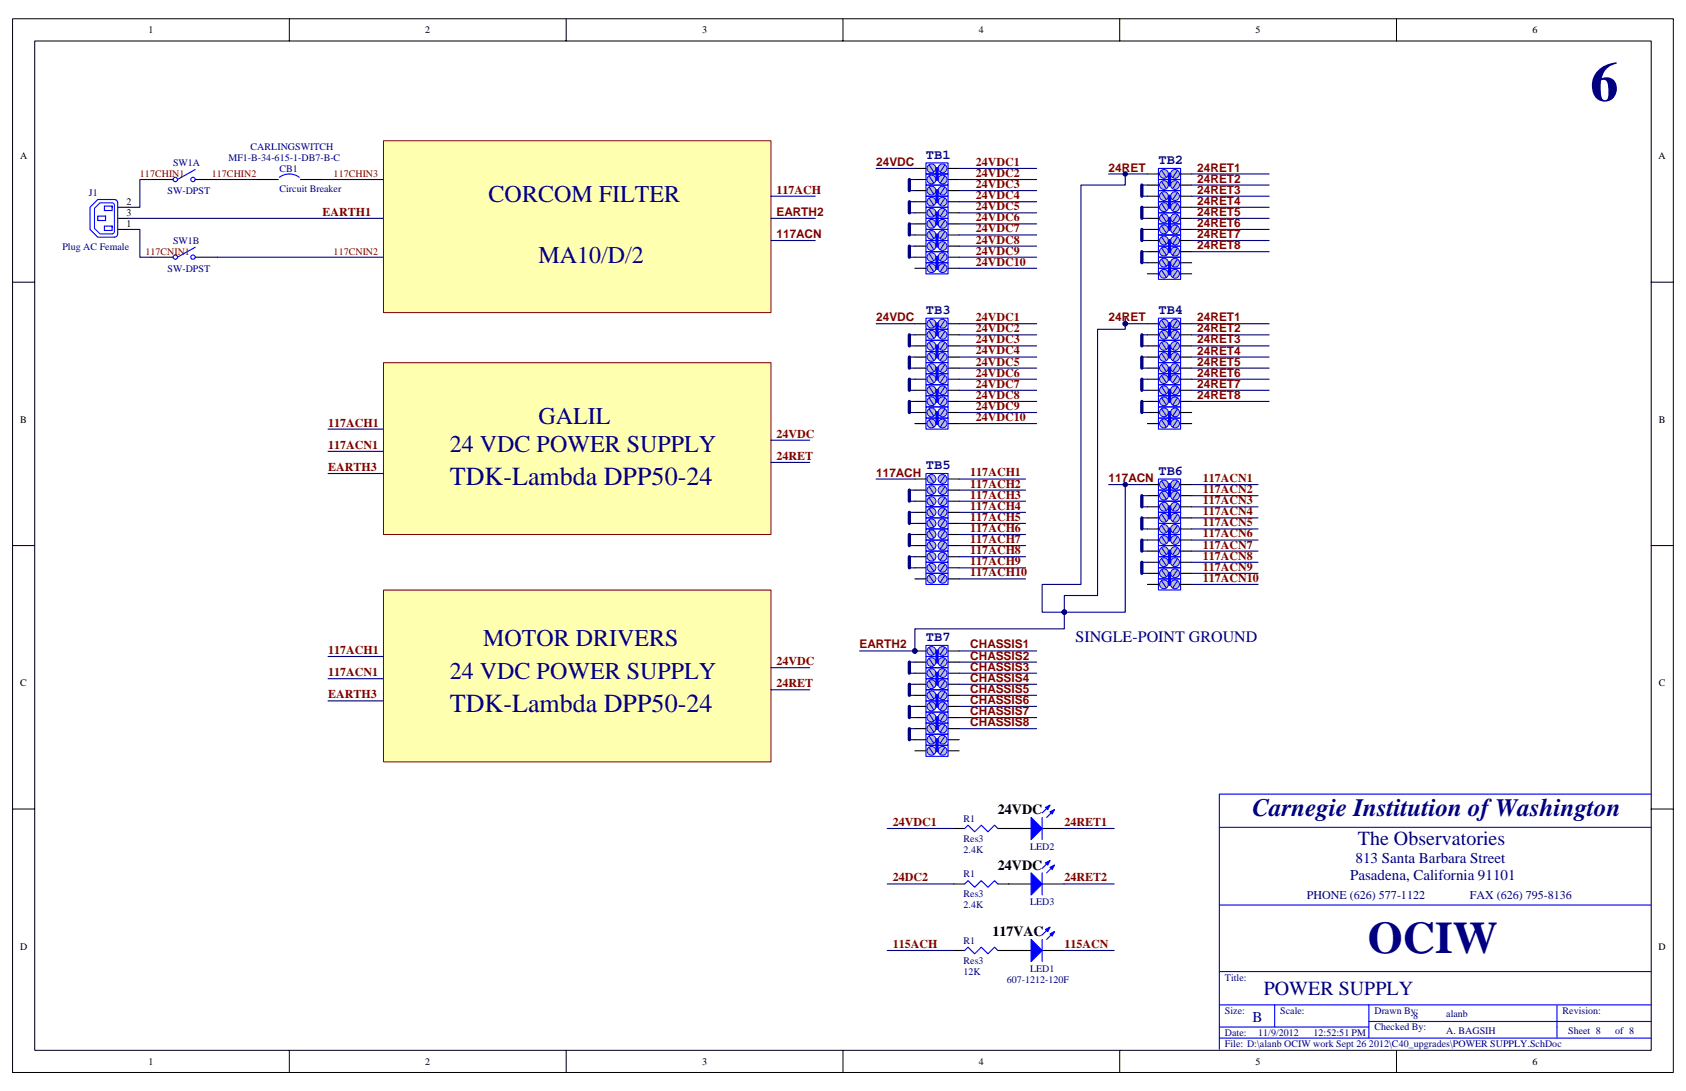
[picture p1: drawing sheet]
<svg xmlns="http://www.w3.org/2000/svg" width="432mm" height="279mm" viewBox="0 0 432 279" stroke-linecap="round" stroke-linejoin="round" font-family="sans-serif">
<defs><g id="words">
<text font-size="14.4" fill="#000080" x="407.3" y="25.8">6</text>
<text font-size="11.5" fill="#000080" x="350.3" y="244.1">OCIW</text>
<g font-size="6.7" fill="#000080">
<text x="115.2" y="124.1">TDK-Lambda DPP50-24</text>
<text x="115.2" y="182.3">TDK-Lambda DPP50-24</text>
</g>
<text font-size="6.4" fill="#000080" x="320.8" y="209.1">Carnegie Institution of Washington</text>
<g font-size="6.2" fill="#000080">
<text x="125.1" y="51.8">CORCOM FILTER</text>
<text x="137.9" y="67.4">MA10/D/2</text>
<text x="137.9" y="108.6">GALIL</text>
<text x="115.2" y="115.7">24 VDC POWER SUPPLY</text>
<text x="123.7" y="165.4">MOTOR DRIVERS</text>
<text x="115.2" y="173.9">24 VDC POWER SUPPLY</text>
</g>
<g font-size="5.1" fill="#000080">
<text x="347.7" y="216.5">The Observatories</text>
<text x="323.6" y="254.8">POWER SUPPLY</text>
</g>
<text font-size="4.1" fill="#000080" x="275.4" y="164.4">SINGLE-POINT GROUND</text>
<g font-size="3.9" fill="#000080">
<text x="347.2" y="221">813 Santa Barbara Street</text>
<text x="345.8" y="225.3">Pasadena, California 91101</text>
<text x="320.8" y="261.6">B</text>
</g>
<g font-size="3.6">
<text x="255.6" y="208.6">24VDC</text>
<text x="255.6" y="222.8">24VDC</text>
<text x="254.2" y="239.8">117VAC</text>
</g>
<g font-size="3.5" fill="#000080">
<text x="237.2" y="40.7">TB1</text>
<text x="296.7" y="42.1">TB2</text>
<text x="237.2" y="80.5">TB3</text>
<text x="296.7" y="80.5">TB4</text>
<text x="237.2" y="120.2">TB5</text>
<text x="296.7" y="121.6">TB6</text>
<text x="237.2" y="164.3">TB7</text>
</g>
<g font-size="3.1" fill="#800000">
<text x="249.9" y="42.5">24VDC1</text>
<text x="249.9" y="45.3">24VDC2</text>
<text x="198.9" y="49.6">117ACH</text>
<text x="249.9" y="48.2">24VDC3</text>
<text x="249.9" y="51">24VDC4</text>
<text x="249.9" y="53.8">24VDC5</text>
<text x="82.6" y="55.3">EARTH1</text>
<text x="249.9" y="56.7">24VDC6</text>
<text x="249.9" y="59.5">24VDC7</text>
<text x="249.9" y="65.2">24VDC9</text>
<text x="249.9" y="62.4">24VDC8</text>
<text x="249.9" y="68.1">24VDC10</text>
<text x="249.9" y="82.3">24VDC1</text>
<text x="249.9" y="85.1">24VDC2</text>
<text x="249.9" y="87.9">24VDC3</text>
<text x="249.9" y="90.8">24VDC4</text>
<text x="249.9" y="93.6">24VDC5</text>
<text x="249.9" y="96.5">24VDC6</text>
<text x="249.9" y="99.3">24VDC7</text>
<text x="249.9" y="102.1">24VDC8</text>
<text x="249.9" y="105">24VDC9</text>
<text x="249.9" y="107.8">24VDC10</text>
<text x="84" y="109.2">117ACH1</text>
<text x="198.9" y="112.1">24VDC</text>
<text x="84" y="114.9">117ACN1</text>
<text x="198.9" y="117.8">24RET</text>
<text x="84" y="120.6">EARTH3</text>
<text x="248.5" y="122">117ACH1</text>
<text x="248.5" y="124.9">117ACH2</text>
<text x="308" y="123.4">117ACN1</text>
<text x="248.5" y="127.7">117ACH3</text>
<text x="248.5" y="130.6">117ACH4</text>
<text x="308" y="126.3">117ACN2</text>
<text x="308" y="129.1">117ACN3</text>
<text x="308" y="132">117ACN4</text>
<text x="248.5" y="133.4">117ACH5</text>
<text x="248.5" y="136.2">117ACH6</text>
<text x="308" y="134.8">117ACN5</text>
<text x="308" y="137.6">117ACN6</text>
<text x="248.5" y="139.1">117ACH7</text>
<text x="248.5" y="141.9">117ACH8</text>
<text x="308" y="140.5">117ACN7</text>
<text x="308" y="143.3">117ACN8</text>
<text x="248.5" y="144.8">117ACH9</text>
<text x="248.5" y="147.6">117ACH10</text>
<text x="308" y="146.2">117ACN9</text>
<text x="308" y="149">117ACN10</text>
<text x="84" y="167.5">117ACH1</text>
<text x="84" y="173.2">117ACN1</text>
<text x="198.9" y="170.3">24VDC</text>
<text x="84" y="178.8">EARTH3</text>
<text x="198.9" y="176">24RET</text>
<text x="228.6" y="211.5">24VDC1</text>
<text x="272.6" y="211.5">24RET1</text>
<text x="228.6" y="225.7">24DC2</text>
<text x="272.6" y="225.7">24RET2</text>
<text x="228.6" y="242.8">115ACH</text>
<text x="272.6" y="242.8">115ACN</text>
</g>
<g font-size="3.1" fill="#000080">
<text x="334.7" y="230.3">PHONE (626) 577-1122</text>
<text x="376.4" y="230.3">FAX (626) 795-8136</text>
</g>
<g font-size="3" fill="#800000">
<text x="224.4" y="42.5">24VDC</text>
<text x="283.9" y="43.9">24RET</text>
<text x="306.6" y="43.9">24RET1</text>
<text x="306.6" y="46.8">24RET2</text>
<text x="306.6" y="49.6">24RET3</text>
<text x="306.6" y="52.5">24RET4</text>
<text x="198.9" y="55.3">EARTH2</text>
<text x="306.6" y="55.3">24RET5</text>
<text x="306.6" y="58.1">24RET6</text>
<text x="198.9" y="61">117ACN</text>
<text x="306.6" y="61">24RET7</text>
<text x="306.6" y="63.8">24RET8</text>
<text x="224.4" y="82.3">24VDC</text>
<text x="283.9" y="82.3">24RET</text>
<text x="306.6" y="82.3">24RET1</text>
<text x="306.6" y="85.1">24RET2</text>
<text x="306.6" y="87.9">24RET3</text>
<text x="306.6" y="90.8">24RET4</text>
<text x="306.6" y="93.6">24RET5</text>
<text x="306.6" y="96.5">24RET6</text>
<text x="306.6" y="99.3">24RET7</text>
<text x="306.6" y="102.2">24RET8</text>
<text x="224.4" y="122">117ACH</text>
<text x="283.9" y="123.5">117ACN</text>
<text x="220.1" y="166.1">EARTH2</text>
<text x="248.5" y="166.1">CHASSIS1</text>
<text x="248.5" y="168.9">CHASSIS2</text>
<text x="248.5" y="171.8">CHASSIS3</text>
<text x="248.5" y="174.6">CHASSIS4</text>
<text x="248.5" y="177.4">CHASSIS5</text>
<text x="248.5" y="180.3">CHASSIS6</text>
<text x="248.5" y="183.1">CHASSIS7</text>
<text x="248.5" y="186">CHASSIS8</text>
</g>
<g font-size="2.6">
<text x="38" y="8.5">1</text>
<text x="108.9" y="8.5">2</text>
<text x="179.8" y="8.5">3</text>
<text x="250.7" y="8.5">4</text>
<text x="321.6" y="8.5">5</text>
<text x="392.5" y="8.5">6</text>
<text x="5.1" y="40.8">A</text>
<text x="424.8" y="40.8">A</text>
<text x="32.4" y="52.5">2</text>
<text x="32.4" y="58.2">1</text>
<text x="32.4" y="55.4">3</text>
<text x="5.2" y="108.3">B</text>
<text x="424.9" y="108.3">B</text>
<text x="5.2" y="175.8">C</text>
<text x="424.9" y="175.8">C</text>
<text x="5.1" y="243.2">D</text>
<text x="424.8" y="243.2">D</text>
<text x="38" y="272.7">1</text>
<text x="108.9" y="272.7">2</text>
<text x="179.8" y="272.7">3</text>
<text x="250.7" y="272.7">4</text>
<text x="321.6" y="272.7">5</text>
<text x="392.5" y="272.7">6</text>
</g>
<g font-size="2.6" fill="#000080">
<text x="58.5" y="41.2">MF1-B-34-615-1-DB7-B-C</text>
<text x="64.2" y="38.3">CARLINGSWITCH</text>
<text x="44.3" y="42.6">SW1A</text>
<text x="71.6" y="44">CB1</text>
<text x="22.8" y="50.3">J1</text>
<text x="42.9" y="49.7">SW-DPST</text>
<text x="71.6" y="49.1">Circuit Breaker</text>
<text x="16" y="63.9">Plug AC Female</text>
<text x="44.3" y="62.5">SW1B</text>
<text x="42.9" y="69.6">SW-DPST</text>
<text x="246.8" y="210.5">R1</text>
<text x="246.8" y="215.6">Res3</text>
<text x="246.8" y="218.4">2.4K</text>
<text x="263.8" y="217.6">LED2</text>
<text x="246.8" y="224.7">R1</text>
<text x="246.8" y="232.6">2.4K</text>
<text x="246.8" y="229.8">Res3</text>
<text x="263.8" y="231.8">LED3</text>
<text x="246.8" y="241.7">R1</text>
<text x="246.8" y="249.7">12K</text>
<text x="246.8" y="246.8">Res3</text>
<text x="257.9" y="251.7">607-1212-120F</text>
<text x="263.8" y="248.8">LED1</text>
<text x="313.7" y="251.1">Title:</text>
<text x="313.7" y="259.6">Size:</text>
<text x="327.9" y="259.6">Scale:</text>
<text x="352" y="263.9">Checked By:</text>
<text x="352" y="259.6">Drawn By:</text>
<text x="361.9" y="261">8</text>
<text x="370.4" y="260.5">alanb</text>
<text x="400.2" y="259.6">Revision:</text>
<text x="313.7" y="265.3">Date:</text>
<text x="313.7" y="268.2">File: D:\alanb OCIW work Sept 26 2012\C40_upgrades\POWER SUPPLY.SchDoc</text>
<text x="322.2" y="265.3">11/9/2012</text>
<text x="336.4" y="265.3">12:52:51 PM</text>
<text x="370.4" y="264.8">A. BAGSIH</text>
<text x="401.6" y="264.8">Sheet 8</text>
<text x="413.7" y="264.8">of 8</text>
</g>
<g font-size="2.6" fill="#800000">
<text x="35.8" y="45.4">117CHIN1</text>
<text x="54.3" y="45.4">117CHIN2</text>
<text x="85.5" y="45.4">117CHIN3</text>
<text x="37.3" y="65.3">117CNIN1</text>
<text x="85.5" y="65.3">117CNIN2</text>
</g>
</g></defs>
<path d="M3.2 4.8h425.4v269.9h-425.4z" fill="none" stroke="#000" stroke-width=".26"/>
<path d="M8.9 10.5h414v258.5h-414z" fill="#fff"/>
<g fill="none" stroke="#000" stroke-width=".26">
<path d="M8.9 10.5h414v258.5h-414zM74.1 4.8v5.7M145 4.8v5.7M215.9 4.8v5.7M286.8 4.8v5.7M357.7 4.8v5.7M3.2 72.3h5.7M422.9 72.3h5.6M3.2 139.7h5.7M422.9 139.7h5.6M3.2 207.2h5.7M422.9 207.2h5.6"/>
<path d="M74.1 269v5.7M145 269v5.7M215.9 269v5.7M286.8 269v5.7M357.7 269v5.7"/>
</g>
<path d="M422.9 211.9h-110.6v56.8M422.9 203.4h-110.6v8.5M312.3 231.8h110.6M312.3 248.8h110.6M312.3 257.3h110.6M326.5 257.3v5.7M350.6 257.3v8.6M398.8 257.3v8.6M312.3 265.9h110.6M312.3 263h38.3M350.6 261.6h72.3" fill="none" stroke="#00f" stroke-width=".28"/>
<path d="M98.2 36.1h99.3v44h-99.3z" fill="#ffffb0"/>
<path d="M98.2 36h99.3v44.1h-99.3z" fill="none" stroke="#800000" stroke-width=".26"/>
<g fill="#c0c0c0" stroke="#00f" stroke-width=".26">
<circle cx="238.6" cy="43.1" r="1.13"/>
<circle cx="241.4" cy="43.1" r="1.13"/>
</g>
<path d="M237.2 41.7h5.6v2.9h-5.6zM238 42.3l1.1 1.7M242 42.3l-1.2 1.7" fill="none" stroke="#00f" stroke-width=".28"/>
<path d="M234.3 43.1h2.9M242.8 43.1h2.8" fill="none" stroke="#000" stroke-width=".28"/>
<g fill="#c0c0c0" stroke="#00f" stroke-width=".26">
<circle cx="238.6" cy="46" r="1.13"/>
<circle cx="241.4" cy="46" r="1.13"/>
</g>
<path d="M237.2 44.6h5.6v2.8h-5.6zM238 45.1l1.1 1.7M242 45.1l-1.2 1.7" fill="none" stroke="#00f" stroke-width=".28"/>
<path d="M234.3 46h2.9M242.8 46h2.8" fill="none" stroke="#000" stroke-width=".28"/>
<g fill="#c0c0c0" stroke="#00f" stroke-width=".26">
<circle cx="238.6" cy="48.8" r="1.13"/>
<circle cx="241.4" cy="48.8" r="1.13"/>
</g>
<path d="M237.2 47.4h5.6v2.8h-5.6zM238 48l1.1 1.7M242 48l-1.2 1.7" fill="none" stroke="#00f" stroke-width=".28"/>
<path d="M234.3 48.8h2.9M242.8 48.8h2.8" fill="none" stroke="#000" stroke-width=".28"/>
<g fill="#c0c0c0" stroke="#00f" stroke-width=".26">
<circle cx="238.6" cy="51.6" r="1.13"/>
<circle cx="241.4" cy="51.6" r="1.13"/>
</g>
<path d="M237.2 50.2h5.6v2.9h-5.6zM238 50.8l1.1 1.7M242 50.8l-1.2 1.7" fill="none" stroke="#00f" stroke-width=".28"/>
<path d="M234.3 51.7h2.9M242.8 51.7h2.8" fill="none" stroke="#000" stroke-width=".28"/>
<g fill="#c0c0c0" stroke="#00f" stroke-width=".26">
<circle cx="238.6" cy="54.5" r="1.13"/>
<circle cx="241.4" cy="54.5" r="1.13"/>
</g>
<path d="M237.2 53.1h5.6v2.8h-5.6zM238 53.7l1.1 1.7M242 53.7l-1.2 1.7" fill="none" stroke="#00f" stroke-width=".28"/>
<path d="M234.3 54.5h2.9M242.8 54.5h2.8" fill="none" stroke="#000" stroke-width=".28"/>
<g fill="#c0c0c0" stroke="#00f" stroke-width=".26">
<circle cx="238.6" cy="57.3" r="1.13"/>
<circle cx="241.4" cy="57.3" r="1.13"/>
</g>
<path d="M237.2 55.9h5.6v2.9h-5.6zM238 56.5l1.1 1.7M242 56.5l-1.2 1.7" fill="none" stroke="#00f" stroke-width=".28"/>
<path d="M234.3 57.3h2.9M242.8 57.3h2.8" fill="none" stroke="#000" stroke-width=".28"/>
<g fill="#c0c0c0" stroke="#00f" stroke-width=".26">
<circle cx="238.6" cy="60.2" r="1.13"/>
<circle cx="241.4" cy="60.2" r="1.13"/>
</g>
<path d="M237.2 58.8h5.6v2.8h-5.6zM238 59.3l1.1 1.7M242 59.3l-1.2 1.7" fill="none" stroke="#00f" stroke-width=".28"/>
<path d="M234.3 60.2h2.9M242.8 60.2h2.8" fill="none" stroke="#000" stroke-width=".28"/>
<g fill="#c0c0c0" stroke="#00f" stroke-width=".26">
<circle cx="238.6" cy="63" r="1.13"/>
<circle cx="241.4" cy="63" r="1.13"/>
</g>
<path d="M237.2 61.6h5.6v2.9h-5.6zM238 62.2l1.1 1.7M242 62.2l-1.2 1.7" fill="none" stroke="#00f" stroke-width=".28"/>
<path d="M234.3 63h2.9M242.8 63h2.8" fill="none" stroke="#000" stroke-width=".28"/>
<g fill="#c0c0c0" stroke="#00f" stroke-width=".26">
<circle cx="238.6" cy="65.9" r="1.13"/>
<circle cx="241.4" cy="65.8" r="1.13"/>
</g>
<path d="M237.2 64.5h5.6v2.8h-5.6zM238 65l1.1 1.7M242 65l-1.2 1.7" fill="none" stroke="#00f" stroke-width=".28"/>
<path d="M234.3 65.9h2.9M242.8 65.9h2.8" fill="none" stroke="#000" stroke-width=".28"/>
<path d="M232.9 46v2.8M232.9 51.7v2.8M232.9 57.3v2.9M232.9 63v2.9" fill="none" stroke="#000080" stroke-width=".85"/>
<g fill="none" stroke="#000080" stroke-width=".28">
<path d="M232.9 46h1.4M232.9 48.8h1.4M232.9 51.7h1.4M232.9 54.5h1.4M232.9 57.3h1.4M245.6 46h19.9M245.6 48.8h19.9M245.6 51.7h19.9M245.6 54.5h19.9M245.6 57.3h19.9M245.6 43.1h19.9M232.9 60.2h1.4"/>
<path d="M232.9 63h1.4M232.9 65.9h1.4M245.6 60.2h19.9M245.6 63h19.9"/>
</g>
<path d="M240 43.1v2.9M240 48.8v2.9M240 54.5v2.8M240 60.2v2.8" fill="none" stroke="#00f" stroke-width=".85"/>
<g fill="#c0c0c0" stroke="#00f" stroke-width=".26">
<circle cx="238.6" cy="68.7" r="1.13"/>
<circle cx="241.4" cy="68.7" r="1.13"/>
</g>
<path d="M237.2 67.3h5.6v2.8h-5.6zM238 67.9l1.1 1.7M242 67.9l-1.2 1.7" fill="none" stroke="#00f" stroke-width=".28"/>
<path d="M234.3 68.7h2.9M242.8 68.7h2.8" fill="none" stroke="#000" stroke-width=".28"/>
<path d="M240 65.9v2.8" fill="none" stroke="#00f" stroke-width=".85"/>
<g fill="#c0c0c0" stroke="#00f" stroke-width=".26">
<circle cx="298.1" cy="44.5" r="1.13"/>
<circle cx="300.9" cy="44.5" r="1.13"/>
</g>
<path d="M296.7 43.1h5.7v2.9h-5.7zM297.5 43.7l1.2 1.7M301.5 43.7l-1.1 1.7" fill="none" stroke="#00f" stroke-width=".28"/>
<path d="M293.9 44.6h2.8M302.4 44.6h2.8" fill="none" stroke="#000" stroke-width=".28"/>
<g fill="#c0c0c0" stroke="#00f" stroke-width=".26">
<circle cx="298.1" cy="47.4" r="1.13"/>
<circle cx="300.9" cy="47.4" r="1.13"/>
</g>
<path d="M296.7 46h5.7v2.8h-5.7zM297.5 46.5l1.2 1.8M301.5 46.5l-1.1 1.8" fill="none" stroke="#00f" stroke-width=".28"/>
<path d="M293.9 47.4h2.8M302.4 47.4h2.8" fill="none" stroke="#000" stroke-width=".28"/>
<g fill="#c0c0c0" stroke="#00f" stroke-width=".26">
<circle cx="298.1" cy="50.2" r="1.13"/>
<circle cx="300.9" cy="50.2" r="1.13"/>
</g>
<path d="M296.7 48.8h5.7v2.9h-5.7zM297.5 49.4l1.2 1.7M301.5 49.4l-1.1 1.7" fill="none" stroke="#00f" stroke-width=".28"/>
<path d="M293.9 50.2h2.8M302.4 50.2h2.8" fill="none" stroke="#000" stroke-width=".28"/>
<g fill="#c0c0c0" stroke="#00f" stroke-width=".26">
<circle cx="298.1" cy="53.1" r="1.13"/>
<circle cx="300.9" cy="53.1" r="1.13"/>
</g>
<path d="M296.7 51.7h5.7v2.8h-5.7zM297.5 52.2l1.2 1.7M301.5 52.2l-1.1 1.7" fill="none" stroke="#00f" stroke-width=".28"/>
<path d="M293.9 53.1h2.8M302.4 53.1h2.8" fill="none" stroke="#000" stroke-width=".28"/>
<g fill="#c0c0c0" stroke="#00f" stroke-width=".26">
<circle cx="298.1" cy="55.9" r="1.13"/>
<circle cx="300.9" cy="55.9" r="1.13"/>
</g>
<path d="M296.7 54.5h5.7v2.8h-5.7zM297.5 55.1l1.2 1.7M301.5 55.1l-1.1 1.7" fill="none" stroke="#00f" stroke-width=".28"/>
<path d="M293.9 55.9h2.8M302.4 55.9h2.8" fill="none" stroke="#000" stroke-width=".28"/>
<g fill="#c0c0c0" stroke="#00f" stroke-width=".26">
<circle cx="298.1" cy="58.8" r="1.13"/>
<circle cx="300.9" cy="58.8" r="1.13"/>
</g>
<path d="M296.7 57.3h5.7v2.9h-5.7zM297.5 57.9l1.2 1.7M301.5 57.9l-1.1 1.7" fill="none" stroke="#00f" stroke-width=".28"/>
<path d="M293.9 58.8h2.8M302.4 58.8h2.8" fill="none" stroke="#000" stroke-width=".28"/>
<g fill="#c0c0c0" stroke="#00f" stroke-width=".26">
<circle cx="298.1" cy="61.6" r="1.13"/>
<circle cx="300.9" cy="61.6" r="1.13"/>
</g>
<path d="M296.7 60.2h5.7v2.8h-5.7zM297.5 60.7l1.2 1.8M301.5 60.7l-1.1 1.8" fill="none" stroke="#00f" stroke-width=".28"/>
<path d="M293.9 61.6h2.8M302.4 61.6h2.8" fill="none" stroke="#000" stroke-width=".28"/>
<g fill="#c0c0c0" stroke="#00f" stroke-width=".26">
<circle cx="298.1" cy="64.4" r="1.13"/>
<circle cx="300.9" cy="64.4" r="1.13"/>
</g>
<path d="M296.7 63h5.7v2.9h-5.7zM297.5 63.6l1.2 1.7M301.5 63.6l-1.1 1.7" fill="none" stroke="#00f" stroke-width=".28"/>
<path d="M293.9 64.5h2.8M302.4 64.5h2.8" fill="none" stroke="#000" stroke-width=".28"/>
<g fill="#c0c0c0" stroke="#00f" stroke-width=".26">
<circle cx="298.1" cy="67.3" r="1.13"/>
<circle cx="300.9" cy="67.3" r="1.13"/>
</g>
<path d="M296.7 65.9h5.7v2.8h-5.7zM297.5 66.4l1.2 1.7M301.5 66.4l-1.1 1.7" fill="none" stroke="#00f" stroke-width=".28"/>
<path d="M293.9 67.3h2.8M302.4 67.3h2.8" fill="none" stroke="#000" stroke-width=".28"/>
<path d="M292.4 47.4v2.8M292.4 53.1v2.8M292.4 58.8v2.8M292.4 64.5v2.8" fill="none" stroke="#000080" stroke-width=".85"/>
<g fill="none" stroke="#000080" stroke-width=".28">
<path d="M292.4 47.4h1.5M292.4 50.2h1.5M292.4 53.1h1.5M292.4 55.9h1.5M292.4 58.8h1.5M305.2 47.4h19.8M305.2 50.2h19.8M305.2 53.1h19.8M305.2 55.9h19.8M305.2 58.8h19.8M305.2 44.6h19.8M292.4 61.6h1.5"/>
<path d="M292.4 64.5h1.5M292.4 67.3h1.5M305.2 61.6h19.8M305.2 64.5h19.8"/>
</g>
<path d="M299.5 44.6v2.8M299.5 50.2v2.9M299.5 55.9v2.9M299.5 61.6v2.9" fill="none" stroke="#00f" stroke-width=".85"/>
<g fill="#c0c0c0" stroke="#00f" stroke-width=".26">
<circle cx="298.1" cy="70.1" r="1.13"/>
<circle cx="300.9" cy="70.1" r="1.13"/>
</g>
<path d="M296.7 68.7h5.7v2.8h-5.7zM297.5 69.3l1.2 1.7M301.5 69.3l-1.1 1.7" fill="none" stroke="#00f" stroke-width=".28"/>
<path d="M293.9 70.1h2.8M302.4 70.1h2.8" fill="none" stroke="#000" stroke-width=".28"/>
<path d="M299.5 67.3v2.8" fill="none" stroke="#00f" stroke-width=".85"/>
<path d="M98.2 92.9h99.3v44h-99.3z" fill="#ffffb0"/>
<path d="M98.2 92.9h99.3v44h-99.3z" fill="none" stroke="#800000" stroke-width=".26"/>
<path d="M55.7 46h9.9M197.4 50.2h11.4M197.4 55.9h11.4M197.4 61.6h11.4M84 109.9h14.2M84 115.6h14.2M197.4 112.7h10M197.4 118.4h10M84 121.3h14.2M227.2 243.4h17M272.6 243.4h12.7" fill="none" stroke="#000080" stroke-width=".28"/>
<path d="M38.7 46h5.6M50 46h5.7M65.6 46h5.7M76.9 46h5.7M38.7 65.9h5.6M50 65.9h5.7M244.2 243.4h2.9M255.6 243.4h8.5M266.9 243.4h5.7" fill="none" stroke="#000" stroke-width=".28"/>
<g fill="none" stroke="#00f" stroke-width=".28">
<path d="M50 43.4l-4.5 2.6M76.6 45.4a4.3 4.3 0 0 0-5.1 0M50 63.3l-4.5 2.6M268.9 237.4l-2 2M270 238.6l-1.9 2M247.1 243.4l.8-.8 1.7 1.7 1.7-1.7 1.7 1.7 1.7-1.7 .9 .8M266.9 240.6v5.7"/>
<circle cx="44.9" cy="46" r=".57"/>
<circle cx="49.4" cy="46" r=".57"/>
<circle cx="44.9" cy="65.9" r=".56"/>
<circle cx="49.4" cy="65.9" r=".56"/>
</g>
<g fill="#00f" stroke="#00f" stroke-width=".28">
<path d="M264.1 240.6l2.8 2.8-2.8 2.9z"/>
<path d="M268.9 239.2l1.1-.6-.5 1.1z"/>
<path d="M267.8 238l1.1-.6-.6 1.2z"/>
</g>
<g fill="#fff" stroke="#00f" stroke-width=".28">
<path d="M25 55.4v1.1h2v-1.1z" fill-rule="evenodd"/>
<path d="M26.7 52.8v1.1h2v-1.1z" fill-rule="evenodd"/>
<path d="M26.7 57.9v1.1h2v-1.1z" fill-rule="evenodd"/>
</g>
<path d="M29.3 60.7a.83 .83 0 0 0 .8-.8v-8a.85 .85 0 0 0-.8-.8h-4.3l-1.9 2v5.7l1.9 1.9h4.3" fill="none" stroke="#00f" stroke-width=".28"/>
<path d="M28.7 59.9l.3-.1 .3-.5-.1-7.1-.5-.3h-3.1l-1.4 1.5v5.1l1.4 1.4h3.1" fill="none" stroke="#00f" stroke-width=".26"/>
<path d="M30.1 58.8h2.9M30.1 55.9h2.9M30.1 53.1h2.9" fill="none" stroke="#000" stroke-width=".28"/>
<path d="M33 58.8h2.8v7.1h2.9M38.7 46h-2.9v7.1h-2.8" fill="none" stroke="#000080" stroke-width=".28"/>
<g fill="#c0c0c0" stroke="#00f" stroke-width=".26">
<circle cx="238.6" cy="122.7" r="1.13"/>
<circle cx="241.4" cy="122.7" r="1.13"/>
</g>
<path d="M237.2 121.3h5.6v2.8h-5.6zM238 121.8l1.1 1.7M242 121.8l-1.2 1.7" fill="none" stroke="#00f" stroke-width=".28"/>
<path d="M234.3 122.7h2.9M242.8 122.7h2.8" fill="none" stroke="#000" stroke-width=".28"/>
<g fill="#c0c0c0" stroke="#00f" stroke-width=".26">
<circle cx="238.6" cy="125.5" r="1.13"/>
<circle cx="241.4" cy="125.5" r="1.13"/>
</g>
<path d="M237.2 124.1h5.6v2.8h-5.6zM238 124.7l1.1 1.7M242 124.7l-1.2 1.7" fill="none" stroke="#00f" stroke-width=".28"/>
<path d="M234.3 125.5h2.9M242.8 125.5h2.8" fill="none" stroke="#000" stroke-width=".28"/>
<g fill="#c0c0c0" stroke="#00f" stroke-width=".26">
<circle cx="238.6" cy="128.4" r="1.13"/>
<circle cx="241.4" cy="128.4" r="1.13"/>
</g>
<path d="M237.2 126.9h5.6v2.9h-5.6zM238 127.5l1.1 1.7M242 127.5l-1.2 1.7" fill="none" stroke="#00f" stroke-width=".28"/>
<path d="M234.3 128.4h2.9M242.8 128.4h2.8" fill="none" stroke="#000" stroke-width=".28"/>
<g fill="#c0c0c0" stroke="#00f" stroke-width=".26">
<circle cx="238.6" cy="131.2" r="1.13"/>
<circle cx="241.4" cy="131.2" r="1.13"/>
</g>
<path d="M237.2 129.8h5.6v2.8h-5.6zM238 130.3l1.1 1.8M242 130.3l-1.2 1.8" fill="none" stroke="#00f" stroke-width=".28"/>
<path d="M234.3 131.2h2.9M242.8 131.2h2.8" fill="none" stroke="#000" stroke-width=".28"/>
<g fill="#c0c0c0" stroke="#00f" stroke-width=".26">
<circle cx="238.6" cy="134" r="1.13"/>
<circle cx="241.4" cy="134" r="1.13"/>
</g>
<path d="M237.2 132.6h5.6v2.9h-5.6zM238 133.2l1.1 1.7M242 133.2l-1.2 1.7" fill="none" stroke="#00f" stroke-width=".28"/>
<path d="M234.3 134h2.9M242.8 134h2.8" fill="none" stroke="#000" stroke-width=".28"/>
<g fill="#c0c0c0" stroke="#00f" stroke-width=".26">
<circle cx="238.6" cy="136.9" r="1.13"/>
<circle cx="241.4" cy="136.9" r="1.13"/>
</g>
<path d="M237.2 135.5h5.6v2.8h-5.6zM238 136l1.1 1.7M242 136l-1.2 1.7" fill="none" stroke="#00f" stroke-width=".28"/>
<path d="M234.3 136.9h2.9M242.8 136.9h2.8" fill="none" stroke="#000" stroke-width=".28"/>
<g fill="#c0c0c0" stroke="#00f" stroke-width=".26">
<circle cx="238.6" cy="139.7" r="1.13"/>
<circle cx="241.4" cy="139.7" r="1.13"/>
</g>
<path d="M237.2 138.3h5.6v2.8h-5.6zM238 138.9l1.1 1.7M242 138.9l-1.2 1.7" fill="none" stroke="#00f" stroke-width=".28"/>
<path d="M234.3 139.7h2.9M242.8 139.7h2.8" fill="none" stroke="#000" stroke-width=".28"/>
<g fill="#c0c0c0" stroke="#00f" stroke-width=".26">
<circle cx="238.6" cy="142.6" r="1.13"/>
<circle cx="241.4" cy="142.6" r="1.13"/>
</g>
<path d="M237.2 141.1h5.6v2.9h-5.6zM238 141.7l1.1 1.7M242 141.7l-1.2 1.7" fill="none" stroke="#00f" stroke-width=".28"/>
<path d="M234.3 142.6h2.9M242.8 142.6h2.8" fill="none" stroke="#000" stroke-width=".28"/>
<g fill="#c0c0c0" stroke="#00f" stroke-width=".26">
<circle cx="238.6" cy="145.4" r="1.13"/>
<circle cx="241.4" cy="145.4" r="1.13"/>
</g>
<path d="M237.2 144h5.6v2.8h-5.6zM238 144.6l1.1 1.7M242 144.6l-1.2 1.7" fill="none" stroke="#00f" stroke-width=".28"/>
<path d="M234.3 145.4h2.9M242.8 145.4h2.8" fill="none" stroke="#000" stroke-width=".28"/>
<path d="M232.9 125.5v2.9M232.9 131.2v2.8M232.9 136.9v2.8M232.9 142.6v2.8" fill="none" stroke="#000080" stroke-width=".85"/>
<path d="M232.9 125.5h1.4M232.9 128.4h1.4M232.9 131.2h1.4M232.9 134h1.4M232.9 136.9h1.4M232.9 139.7h1.4M232.9 142.6h1.4M232.9 145.4h1.4" fill="none" stroke="#000080" stroke-width=".28"/>
<g fill="#c0c0c0" stroke="#00f" stroke-width=".26">
<circle cx="238.6" cy="148.2" r="1.13"/>
<circle cx="241.4" cy="148.2" r="1.13"/>
</g>
<path d="M237.2 146.8h5.6v2.9h-5.6zM238 147.4l1.1 1.7M242 147.4l-1.2 1.7" fill="none" stroke="#00f" stroke-width=".28"/>
<path d="M234.3 148.3h2.9M242.8 148.3h2.8" fill="none" stroke="#000" stroke-width=".28"/>
<g fill="#c0c0c0" stroke="#00f" stroke-width=".26">
<circle cx="298.1" cy="124.1" r="1.13"/>
<circle cx="300.9" cy="124.1" r="1.13"/>
</g>
<path d="M296.7 122.7h5.7v2.8h-5.7zM297.5 123.3l1.2 1.6M301.5 123.3l-1.1 1.6" fill="none" stroke="#00f" stroke-width=".28"/>
<path d="M293.9 124.1h2.8M302.4 124.1h2.8" fill="none" stroke="#000" stroke-width=".28"/>
<g fill="#c0c0c0" stroke="#00f" stroke-width=".26">
<circle cx="298.1" cy="126.9" r="1.13"/>
<circle cx="300.9" cy="126.9" r="1.13"/>
</g>
<path d="M296.7 125.5h5.7v2.9h-5.7zM297.5 126.1l1.2 1.7M301.5 126.1l-1.1 1.7" fill="none" stroke="#00f" stroke-width=".28"/>
<path d="M293.9 126.9h2.8M302.4 126.9h2.8" fill="none" stroke="#000" stroke-width=".28"/>
<g fill="#c0c0c0" stroke="#00f" stroke-width=".26">
<circle cx="298.1" cy="129.8" r="1.13"/>
<circle cx="300.9" cy="129.8" r="1.13"/>
</g>
<path d="M296.7 128.4h5.7v2.8h-5.7zM297.5 128.9l1.2 1.7M301.5 128.9l-1.1 1.7" fill="none" stroke="#00f" stroke-width=".28"/>
<path d="M293.9 129.8h2.8M302.4 129.8h2.8" fill="none" stroke="#000" stroke-width=".28"/>
<g fill="#c0c0c0" stroke="#00f" stroke-width=".26">
<circle cx="298.1" cy="132.6" r="1.13"/>
<circle cx="300.9" cy="132.6" r="1.13"/>
</g>
<path d="M296.7 131.2h5.7v2.8h-5.7zM297.5 131.8l1.2 1.7M301.5 131.8l-1.1 1.7" fill="none" stroke="#00f" stroke-width=".28"/>
<path d="M293.9 132.6h2.8M302.4 132.6h2.8" fill="none" stroke="#000" stroke-width=".28"/>
<g fill="#c0c0c0" stroke="#00f" stroke-width=".26">
<circle cx="298.1" cy="135.5" r="1.13"/>
<circle cx="300.9" cy="135.5" r="1.13"/>
</g>
<path d="M296.7 134h5.7v2.9h-5.7zM297.5 134.6l1.2 1.7M301.5 134.6l-1.1 1.7" fill="none" stroke="#00f" stroke-width=".28"/>
<path d="M293.9 135.5h2.8M302.4 135.5h2.8" fill="none" stroke="#000" stroke-width=".28"/>
<g fill="#c0c0c0" stroke="#00f" stroke-width=".26">
<circle cx="298.1" cy="138.3" r="1.13"/>
<circle cx="300.9" cy="138.3" r="1.13"/>
</g>
<path d="M296.7 136.9h5.7v2.8h-5.7zM297.5 137.5l1.2 1.6M301.5 137.5l-1.1 1.6" fill="none" stroke="#00f" stroke-width=".28"/>
<path d="M293.9 138.3h2.8M302.4 138.3h2.8" fill="none" stroke="#000" stroke-width=".28"/>
<g fill="#c0c0c0" stroke="#00f" stroke-width=".26">
<circle cx="298.1" cy="141.1" r="1.13"/>
<circle cx="300.9" cy="141.1" r="1.13"/>
</g>
<path d="M296.7 139.7h5.7v2.9h-5.7zM297.5 140.3l1.2 1.7M301.5 140.3l-1.1 1.7" fill="none" stroke="#00f" stroke-width=".28"/>
<path d="M293.9 141.1h2.8M302.4 141.1h2.8" fill="none" stroke="#000" stroke-width=".28"/>
<g fill="#c0c0c0" stroke="#00f" stroke-width=".26">
<circle cx="298.1" cy="144" r="1.13"/>
<circle cx="300.9" cy="144" r="1.13"/>
</g>
<path d="M296.7 142.6h5.7v2.8h-5.7zM297.5 143.1l1.2 1.7M301.5 143.1l-1.1 1.7" fill="none" stroke="#00f" stroke-width=".28"/>
<path d="M293.9 144h2.8M302.4 144h2.8" fill="none" stroke="#000" stroke-width=".28"/>
<g fill="#c0c0c0" stroke="#00f" stroke-width=".26">
<circle cx="298.1" cy="146.8" r="1.13"/>
<circle cx="300.9" cy="146.8" r="1.13"/>
</g>
<path d="M296.7 145.4h5.7v2.9h-5.7zM297.5 146l1.2 1.7M301.5 146l-1.1 1.7" fill="none" stroke="#00f" stroke-width=".28"/>
<path d="M293.9 146.8h2.8M302.4 146.8h2.8" fill="none" stroke="#000" stroke-width=".28"/>
<path d="M292.4 126.9v2.9M292.4 132.6v2.9M292.4 138.3v2.8M292.4 144v2.8" fill="none" stroke="#000080" stroke-width=".85"/>
<path d="M292.4 126.9h1.5M292.4 129.8h1.5M292.4 132.6h1.5M292.4 135.5h1.5M292.4 138.3h1.5M292.4 141.1h1.5M292.4 144h1.5M292.4 146.8h1.5" fill="none" stroke="#000080" stroke-width=".28"/>
<path d="M299.5 124.1v2.8M299.5 129.8v2.8M299.5 135.5v2.8M299.5 141.1v2.9" fill="none" stroke="#00f" stroke-width=".85"/>
<g fill="#c0c0c0" stroke="#00f" stroke-width=".26">
<circle cx="298.1" cy="149.7" r="1.13"/>
<circle cx="300.9" cy="149.7" r="1.13"/>
</g>
<path d="M296.7 148.3h5.7v2.8h-5.7zM297.5 148.8l1.2 1.7M301.5 148.8l-1.1 1.7" fill="none" stroke="#00f" stroke-width=".28"/>
<path d="M293.9 149.7h2.8M302.4 149.7h2.8" fill="none" stroke="#000" stroke-width=".28"/>
<path d="M299.5 146.8v2.9" fill="none" stroke="#00f" stroke-width=".85"/>
<g fill="none" stroke="#000080" stroke-width=".28">
<path d="M33 55.9h65.2M82.6 46h15.6M55.7 65.9h42.5M245.6 122.7h17.1M245.6 125.5h17.1M245.6 128.4h17.1M245.6 131.2h17.1M245.6 134h17.1M245.6 136.9h17.1M245.6 139.7h17.1M305.2 129.8h17M305.2 135.5h17"/>
<path d="M305.2 124.1h17M305.2 126.9h17M305.2 132.6h17M305.2 138.3h17M245.6 142.6h17.1M245.6 145.4h17.1M245.6 148.3h17.1M305.2 149.7h17M305.2 141.1h17M305.2 144h17M305.2 146.8h17"/>
</g>
<g fill="#c0c0c0" stroke="#00f" stroke-width=".26">
<circle cx="238.6" cy="166.7" r="1.13"/>
<circle cx="241.4" cy="166.7" r="1.13"/>
</g>
<path d="M237.2 165.3h5.6v2.8h-5.6zM238 165.9l1.1 1.7M242 165.9l-1.2 1.7" fill="none" stroke="#00f" stroke-width=".28"/>
<path d="M234.3 166.7h2.9M242.8 166.7h2.8" fill="none" stroke="#000" stroke-width=".28"/>
<circle cx="234.3" cy="166.7" r=".55" fill="#000080" stroke="#000080" stroke-width=".26"/>
<g fill="#c0c0c0" stroke="#00f" stroke-width=".26">
<circle cx="238.6" cy="169.5" r="1.13"/>
<circle cx="241.4" cy="169.5" r="1.13"/>
</g>
<path d="M237.2 168.1h5.6v2.9h-5.6zM238 168.7l1.1 1.7M242 168.7l-1.2 1.7" fill="none" stroke="#00f" stroke-width=".28"/>
<path d="M234.3 169.6h2.9M242.8 169.6h2.8" fill="none" stroke="#000" stroke-width=".28"/>
<g fill="#c0c0c0" stroke="#00f" stroke-width=".26">
<circle cx="238.6" cy="172.4" r="1.13"/>
<circle cx="241.4" cy="172.4" r="1.13"/>
</g>
<path d="M237.2 171h5.6v2.8h-5.6zM238 171.6l1.1 1.6M242 171.6l-1.2 1.6" fill="none" stroke="#00f" stroke-width=".28"/>
<path d="M234.3 172.4h2.9M242.8 172.4h2.8" fill="none" stroke="#000" stroke-width=".28"/>
<g fill="#c0c0c0" stroke="#00f" stroke-width=".26">
<circle cx="238.6" cy="175.2" r="1.13"/>
<circle cx="241.4" cy="175.2" r="1.13"/>
</g>
<path d="M237.2 173.8h5.6v2.9h-5.6zM238 174.4l1.1 1.7M242 174.4l-1.2 1.7" fill="none" stroke="#00f" stroke-width=".28"/>
<path d="M234.3 175.2h2.9M242.8 175.2h2.8" fill="none" stroke="#000" stroke-width=".28"/>
<g fill="#c0c0c0" stroke="#00f" stroke-width=".26">
<circle cx="238.6" cy="178.1" r="1.13"/>
<circle cx="241.4" cy="178.1" r="1.13"/>
</g>
<path d="M237.2 176.7h5.6v2.8h-5.6zM238 177.2l1.1 1.7M242 177.2l-1.2 1.7" fill="none" stroke="#00f" stroke-width=".28"/>
<path d="M234.3 178.1h2.9M242.8 178.1h2.8" fill="none" stroke="#000" stroke-width=".28"/>
<g fill="#c0c0c0" stroke="#00f" stroke-width=".26">
<circle cx="238.6" cy="180.9" r="1.13"/>
<circle cx="241.4" cy="180.9" r="1.13"/>
</g>
<path d="M237.2 179.5h5.6v2.9h-5.6zM238 180.1l1.1 1.7M242 180.1l-1.2 1.7" fill="none" stroke="#00f" stroke-width=".28"/>
<path d="M234.3 180.9h2.9M242.8 180.9h2.8" fill="none" stroke="#000" stroke-width=".28"/>
<g fill="#c0c0c0" stroke="#00f" stroke-width=".26">
<circle cx="238.6" cy="183.8" r="1.13"/>
<circle cx="241.4" cy="183.7" r="1.13"/>
</g>
<path d="M237.2 182.4h5.6v2.8h-5.6zM238 182.9l1.1 1.7M242 182.9l-1.2 1.7" fill="none" stroke="#00f" stroke-width=".28"/>
<path d="M234.3 183.8h2.9M242.8 183.8h2.8" fill="none" stroke="#000" stroke-width=".28"/>
<g fill="#c0c0c0" stroke="#00f" stroke-width=".26">
<circle cx="238.6" cy="186.6" r="1.13"/>
<circle cx="241.4" cy="186.6" r="1.13"/>
</g>
<path d="M237.2 185.2h5.6v2.8h-5.6zM238 185.8l1.1 1.7M242 185.8l-1.2 1.7" fill="none" stroke="#00f" stroke-width=".28"/>
<path d="M234.3 186.6h2.9M242.8 186.6h2.8" fill="none" stroke="#000" stroke-width=".28"/>
<g fill="#c0c0c0" stroke="#00f" stroke-width=".26">
<circle cx="238.6" cy="189.4" r="1.13"/>
<circle cx="241.4" cy="189.4" r="1.13"/>
</g>
<path d="M237.2 188h5.6v2.9h-5.6zM238 188.6l1.1 1.7M242 188.6l-1.2 1.7" fill="none" stroke="#00f" stroke-width=".28"/>
<path d="M234.3 189.4h2.9M242.8 189.4h2.8" fill="none" stroke="#000" stroke-width=".28"/>
<path d="M232.9 169.6v2.8M232.9 175.2v2.9M232.9 180.9v2.9M232.9 186.6v2.8" fill="none" stroke="#000080" stroke-width=".85"/>
<g fill="none" stroke="#000080" stroke-width=".28">
<path d="M232.9 169.6h1.4M232.9 172.4h1.4M232.9 175.2h1.4M232.9 178.1h1.4M245.6 169.6h19.9M245.6 172.4h19.9M245.6 175.2h19.9M245.6 178.1h19.9M245.6 166.7h19.9M232.9 180.9h1.4M232.9 183.8h1.4M232.9 186.6h1.4"/>
<path d="M232.9 189.4h1.4M245.6 180.9h19.9M245.6 183.8h19.9M245.6 186.6h19.9"/>
</g>
<path d="M240 166.7v2.9M240 172.4v2.8M240 178.1v2.8M240 183.8v2.8" fill="none" stroke="#00f" stroke-width=".85"/>
<g fill="#c0c0c0" stroke="#00f" stroke-width=".26">
<circle cx="238.6" cy="192.3" r="1.13"/>
<circle cx="241.4" cy="192.3" r="1.13"/>
</g>
<path d="M237.2 190.9h5.6v2.8h-5.6zM238 191.4l1.1 1.7M242 191.4l-1.2 1.7M247.1 226.4l.8-.9 1.7 1.7 1.7-1.7 1.7 1.7 1.7-1.7 .9 .9M266.9 223.5v5.7M268.9 220.4l-2 2M270 221.6l-1.9 1.9" fill="none" stroke="#00f" stroke-width=".28"/>
<path d="M234.3 192.3h2.9M242.8 192.3h2.8M244.2 226.4h2.9M255.6 226.4h8.5M266.9 226.4h5.7" fill="none" stroke="#000" stroke-width=".28"/>
<path d="M240 189.4v2.9" fill="none" stroke="#00f" stroke-width=".85"/>
<path d="M224.4 43.1h9.9M283.9 44.6h10M288.2 44.6v2.8h-11.4v102.3h-9.9v7.1h5.7v4.2h-38.3v5.7h-14.2M245.6 65.9h19.9M245.6 68.7h19.9M224.4 122.7h9.9M283.9 124.1h10M227.2 226.4h17M272.6 226.4h12.7" fill="none" stroke="#000080" stroke-width=".28"/>
<g fill="#000080" stroke="#000080" stroke-width=".26">
<circle cx="234.3" cy="166.7" r=".55"/>
<circle cx="272.6" cy="156.8" r=".56"/>
<circle cx="288.2" cy="44.5" r=".57"/>
</g>
<g fill="#00f" stroke="#00f" stroke-width=".28">
<path d="M264.1 223.5l2.8 2.9-2.8 2.8z"/>
<path d="M268.9 222.1l1.1-.5-.5 1.1z"/>
<path d="M267.8 221l1.1-.6-.6 1.2z"/>
</g>
<path d="M98.2 151.1h99.3v44h-99.3z" fill="#ffffb0"/>
<path d="M98.2 151.1h99.3v44h-99.3z" fill="none" stroke="#800000" stroke-width=".26"/>
<path d="M84 179.5h14.2M84 168.1h14.2M84 173.8h14.2M197.4 171h10M197.4 176.7h10M227.2 212.2h17M272.6 212.2h12.7" fill="none" stroke="#000080" stroke-width=".28"/>
<path d="M244.2 212.2h2.9M255.6 212.2h8.5M266.9 212.2h5.7" fill="none" stroke="#000" stroke-width=".28"/>
<g fill="#00f" stroke="#00f" stroke-width=".28">
<path d="M264.1 209.3l2.8 2.9-2.8 2.8z"/>
<path d="M268.9 207.9l1.1-.6-.5 1.2z"/>
<path d="M267.8 206.8l1.1-.6-.6 1.1z"/>
</g>
<path d="M247.1 212.2l.8-.9 1.7 1.7 1.7-1.7 1.7 1.7 1.7-1.7 .9 .9M266.9 209.3v5.7M268.9 206.2l-2 2M270 207.3l-1.9 2" fill="none" stroke="#00f" stroke-width=".28"/>
<g fill="#c0c0c0" stroke="#00f" stroke-width=".26">
<circle cx="298.1" cy="82.9" r="1.13"/>
<circle cx="300.9" cy="82.9" r="1.13"/>
</g>
<path d="M296.7 81.5h5.7v2.8h-5.7zM297.5 82.1l1.2 1.7M301.5 82.1l-1.1 1.7" fill="none" stroke="#00f" stroke-width=".28"/>
<path d="M293.9 82.9h2.8M302.4 82.9h2.8" fill="none" stroke="#000" stroke-width=".28"/>
<g fill="#c0c0c0" stroke="#00f" stroke-width=".26">
<circle cx="298.1" cy="85.7" r="1.13"/>
<circle cx="300.9" cy="85.7" r="1.13"/>
</g>
<path d="M296.7 84.3h5.7v2.9h-5.7zM297.5 84.9l1.2 1.7M301.5 84.9l-1.1 1.7" fill="none" stroke="#00f" stroke-width=".28"/>
<path d="M293.9 85.7h2.8M302.4 85.7h2.8" fill="none" stroke="#000" stroke-width=".28"/>
<g fill="#c0c0c0" stroke="#00f" stroke-width=".26">
<circle cx="298.1" cy="88.6" r="1.13"/>
<circle cx="300.9" cy="88.6" r="1.13"/>
</g>
<path d="M296.7 87.2h5.7v2.8h-5.7zM297.5 87.7l1.2 1.8M301.5 87.7l-1.1 1.8" fill="none" stroke="#00f" stroke-width=".28"/>
<path d="M293.9 88.6h2.8M302.4 88.6h2.8" fill="none" stroke="#000" stroke-width=".28"/>
<g fill="#c0c0c0" stroke="#00f" stroke-width=".26">
<circle cx="298.1" cy="91.4" r="1.13"/>
<circle cx="300.9" cy="91.4" r="1.13"/>
</g>
<path d="M296.7 90h5.7v2.9h-5.7zM297.5 90.6l1.2 1.7M301.5 90.6l-1.1 1.7" fill="none" stroke="#00f" stroke-width=".28"/>
<path d="M293.9 91.4h2.8M302.4 91.4h2.8" fill="none" stroke="#000" stroke-width=".28"/>
<g fill="#c0c0c0" stroke="#00f" stroke-width=".26">
<circle cx="298.1" cy="94.3" r="1.13"/>
<circle cx="300.9" cy="94.3" r="1.13"/>
</g>
<path d="M296.7 92.9h5.7v2.8h-5.7zM297.5 93.4l1.2 1.7M301.5 93.4l-1.1 1.7" fill="none" stroke="#00f" stroke-width=".28"/>
<path d="M293.9 94.3h2.8M302.4 94.3h2.8" fill="none" stroke="#000" stroke-width=".28"/>
<g fill="#c0c0c0" stroke="#00f" stroke-width=".26">
<circle cx="298.1" cy="97.1" r="1.13"/>
<circle cx="300.9" cy="97.1" r="1.13"/>
</g>
<path d="M296.7 95.7h5.7v2.8h-5.7zM297.5 96.3l1.2 1.7M301.5 96.3l-1.1 1.7" fill="none" stroke="#00f" stroke-width=".28"/>
<path d="M293.9 97.1h2.8M302.4 97.1h2.8" fill="none" stroke="#000" stroke-width=".28"/>
<g fill="#c0c0c0" stroke="#00f" stroke-width=".26">
<circle cx="298.1" cy="99.9" r="1.13"/>
<circle cx="300.9" cy="99.9" r="1.13"/>
</g>
<path d="M296.7 98.5h5.7v2.9h-5.7zM297.5 99.1l1.2 1.7M301.5 99.1l-1.1 1.7" fill="none" stroke="#00f" stroke-width=".28"/>
<path d="M293.9 99.9h2.8M302.4 99.9h2.8" fill="none" stroke="#000" stroke-width=".28"/>
<g fill="#c0c0c0" stroke="#00f" stroke-width=".26">
<circle cx="298.1" cy="102.8" r="1.13"/>
<circle cx="300.9" cy="102.8" r="1.13"/>
</g>
<path d="M296.7 101.4h5.7v2.8h-5.7zM297.5 101.9l1.2 1.8M301.5 101.9l-1.1 1.8" fill="none" stroke="#00f" stroke-width=".28"/>
<path d="M293.9 102.8h2.8M302.4 102.8h2.8" fill="none" stroke="#000" stroke-width=".28"/>
<g fill="#c0c0c0" stroke="#00f" stroke-width=".26">
<circle cx="298.1" cy="105.6" r="1.13"/>
<circle cx="300.9" cy="105.6" r="1.13"/>
</g>
<path d="M296.7 104.2h5.7v2.9h-5.7zM297.5 104.8l1.2 1.7M301.5 104.8l-1.1 1.7" fill="none" stroke="#00f" stroke-width=".28"/>
<path d="M293.9 105.6h2.8M302.4 105.6h2.8" fill="none" stroke="#000" stroke-width=".28"/>
<path d="M292.4 85.7v2.9M292.4 91.4v2.9M292.4 97.1v2.8M292.4 102.8v2.8" fill="none" stroke="#000080" stroke-width=".85"/>
<g fill="none" stroke="#000080" stroke-width=".28">
<path d="M292.4 85.7h1.5M292.4 88.6h1.5M292.4 91.4h1.5M292.4 94.3h1.5M292.4 97.1h1.5M292.4 99.9h1.5M305.2 85.7h19.8M305.2 88.6h19.8M305.2 91.4h19.8M305.2 94.3h19.8M305.2 97.1h19.8M305.2 99.9h19.8"/>
<path d="M305.2 82.9h19.8M292.4 102.8h1.5M292.4 105.6h1.5M305.2 102.8h19.8"/>
</g>
<path d="M299.5 82.9v2.8M299.5 88.6v2.8M299.5 94.3v2.8M299.5 99.9v2.9" fill="none" stroke="#00f" stroke-width=".85"/>
<g fill="#c0c0c0" stroke="#00f" stroke-width=".26">
<circle cx="298.1" cy="108.5" r="1.13"/>
<circle cx="300.9" cy="108.5" r="1.13"/>
</g>
<path d="M296.7 107.1h5.7v2.8h-5.7zM297.5 107.6l1.2 1.7M301.5 107.6l-1.1 1.7" fill="none" stroke="#00f" stroke-width=".28"/>
<path d="M293.9 108.5h2.8M302.4 108.5h2.8" fill="none" stroke="#000" stroke-width=".28"/>
<path d="M299.5 105.6v2.9" fill="none" stroke="#00f" stroke-width=".85"/>
<g fill="#c0c0c0" stroke="#00f" stroke-width=".26">
<circle cx="238.6" cy="82.9" r="1.13"/>
<circle cx="241.4" cy="82.9" r="1.13"/>
</g>
<path d="M237.2 81.5h5.6v2.8h-5.6zM238 82.1l1.1 1.7M242 82.1l-1.2 1.7" fill="none" stroke="#00f" stroke-width=".28"/>
<path d="M234.3 82.9h2.9M242.8 82.9h2.8" fill="none" stroke="#000" stroke-width=".28"/>
<g fill="#c0c0c0" stroke="#00f" stroke-width=".26">
<circle cx="238.6" cy="85.7" r="1.13"/>
<circle cx="241.4" cy="85.7" r="1.13"/>
</g>
<path d="M237.2 84.3h5.6v2.9h-5.6zM238 84.9l1.1 1.7M242 84.9l-1.2 1.7" fill="none" stroke="#00f" stroke-width=".28"/>
<path d="M234.3 85.7h2.9M242.8 85.7h2.8" fill="none" stroke="#000" stroke-width=".28"/>
<g fill="#c0c0c0" stroke="#00f" stroke-width=".26">
<circle cx="238.6" cy="88.6" r="1.13"/>
<circle cx="241.4" cy="88.6" r="1.13"/>
</g>
<path d="M237.2 87.2h5.6v2.8h-5.6zM238 87.7l1.1 1.8M242 87.7l-1.2 1.8" fill="none" stroke="#00f" stroke-width=".28"/>
<path d="M234.3 88.6h2.9M242.8 88.6h2.8" fill="none" stroke="#000" stroke-width=".28"/>
<g fill="#c0c0c0" stroke="#00f" stroke-width=".26">
<circle cx="238.6" cy="91.4" r="1.13"/>
<circle cx="241.4" cy="91.4" r="1.13"/>
</g>
<path d="M237.2 90h5.6v2.9h-5.6zM238 90.6l1.1 1.7M242 90.6l-1.2 1.7" fill="none" stroke="#00f" stroke-width=".28"/>
<path d="M234.3 91.4h2.9M242.8 91.4h2.8" fill="none" stroke="#000" stroke-width=".28"/>
<g fill="#c0c0c0" stroke="#00f" stroke-width=".26">
<circle cx="238.6" cy="94.3" r="1.13"/>
<circle cx="241.4" cy="94.3" r="1.13"/>
</g>
<path d="M237.2 92.9h5.6v2.8h-5.6zM238 93.4l1.1 1.7M242 93.4l-1.2 1.7" fill="none" stroke="#00f" stroke-width=".28"/>
<path d="M234.3 94.3h2.9M242.8 94.3h2.8" fill="none" stroke="#000" stroke-width=".28"/>
<g fill="#c0c0c0" stroke="#00f" stroke-width=".26">
<circle cx="238.6" cy="97.1" r="1.13"/>
<circle cx="241.4" cy="97.1" r="1.13"/>
</g>
<path d="M237.2 95.7h5.6v2.8h-5.6zM238 96.3l1.1 1.7M242 96.3l-1.2 1.7" fill="none" stroke="#00f" stroke-width=".28"/>
<path d="M234.3 97.1h2.9M242.8 97.1h2.8" fill="none" stroke="#000" stroke-width=".28"/>
<g fill="#c0c0c0" stroke="#00f" stroke-width=".26">
<circle cx="238.6" cy="99.9" r="1.13"/>
<circle cx="241.4" cy="99.9" r="1.13"/>
</g>
<path d="M237.2 98.5h5.6v2.9h-5.6zM238 99.1l1.1 1.7M242 99.1l-1.2 1.7" fill="none" stroke="#00f" stroke-width=".28"/>
<path d="M234.3 99.9h2.9M242.8 99.9h2.8" fill="none" stroke="#000" stroke-width=".28"/>
<g fill="#c0c0c0" stroke="#00f" stroke-width=".26">
<circle cx="238.6" cy="102.8" r="1.13"/>
<circle cx="241.4" cy="102.8" r="1.13"/>
</g>
<path d="M237.2 101.4h5.6v2.8h-5.6zM238 101.9l1.1 1.8M242 101.9l-1.2 1.8" fill="none" stroke="#00f" stroke-width=".28"/>
<path d="M234.3 102.8h2.9M242.8 102.8h2.8" fill="none" stroke="#000" stroke-width=".28"/>
<g fill="#c0c0c0" stroke="#00f" stroke-width=".26">
<circle cx="238.6" cy="105.6" r="1.13"/>
<circle cx="241.4" cy="105.6" r="1.13"/>
</g>
<path d="M237.2 104.2h5.6v2.9h-5.6zM238 104.8l1.1 1.7M242 104.8l-1.2 1.7" fill="none" stroke="#00f" stroke-width=".28"/>
<path d="M234.3 105.6h2.9M242.8 105.6h2.8" fill="none" stroke="#000" stroke-width=".28"/>
<path d="M232.9 85.7v2.9M232.9 91.4v2.9M232.9 97.1v2.8M232.9 102.8v2.8" fill="none" stroke="#000080" stroke-width=".85"/>
<g fill="none" stroke="#000080" stroke-width=".28">
<path d="M232.9 85.7h1.4M232.9 88.6h1.4M232.9 91.4h1.4M232.9 94.3h1.4M232.9 97.1h1.4M232.9 99.9h1.4M245.6 85.7h19.9M245.6 88.6h19.9M245.6 91.4h19.9M245.6 94.3h19.9M245.6 97.1h19.9M245.6 99.9h19.9"/>
<path d="M245.6 82.9h19.9M232.9 102.8h1.4M232.9 105.6h1.4M245.6 102.8h19.9"/>
</g>
<path d="M240 82.9v2.8M240 88.6v2.8M240 94.3v2.8M240 99.9v2.9" fill="none" stroke="#00f" stroke-width=".85"/>
<g fill="#c0c0c0" stroke="#00f" stroke-width=".26">
<circle cx="238.6" cy="108.5" r="1.13"/>
<circle cx="241.4" cy="108.5" r="1.13"/>
</g>
<path d="M237.2 107.1h5.6v2.8h-5.6zM238 107.6l1.1 1.7M242 107.6l-1.2 1.7" fill="none" stroke="#00f" stroke-width=".28"/>
<path d="M234.3 108.5h2.9M242.8 108.5h2.8" fill="none" stroke="#000" stroke-width=".28"/>
<path d="M240 105.6v2.9" fill="none" stroke="#00f" stroke-width=".85"/>
<path d="M224.4 82.9h9.9M288.2 81.5v1.4M293.9 82.9h-5.7v1.4h-7.1v68.2h-8.5v4.3h15.6v-32.7M245.6 105.6h19.9M245.6 108.5h19.9" fill="none" stroke="#000080" stroke-width=".28"/>
<g fill="#000080" stroke="#000080" stroke-width=".26">
<circle cx="272.6" cy="156.8" r=".56"/>
<circle cx="288.2" cy="124.1" r=".57"/>
<circle cx="288.2" cy="82.9" r=".57"/>
</g>
<use href="#words"/>
</svg>
